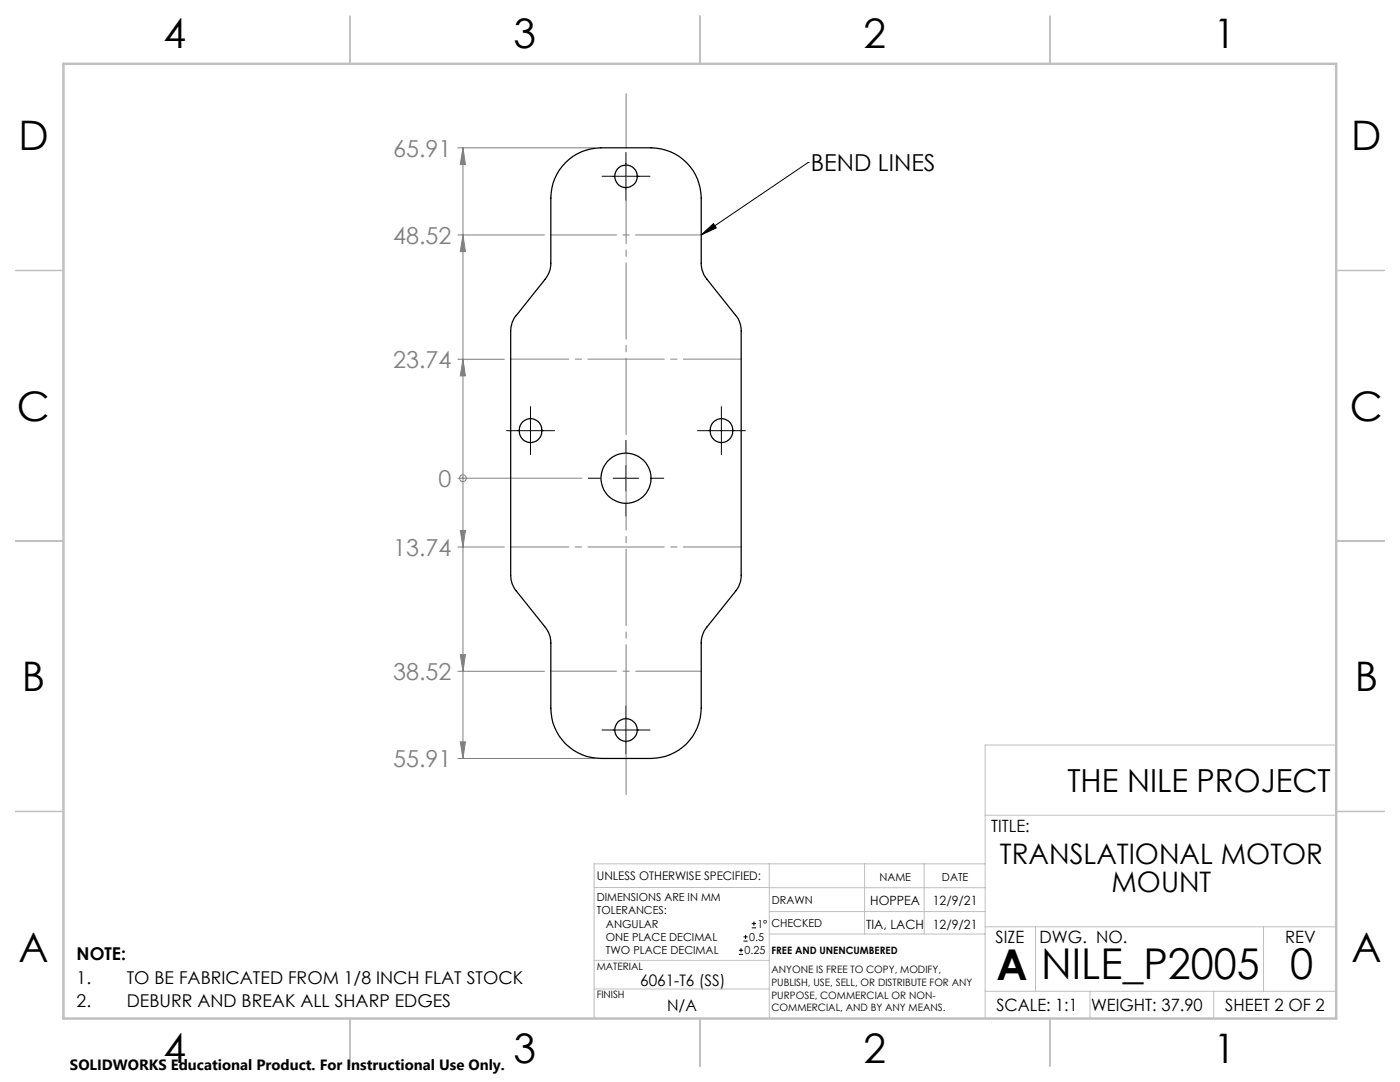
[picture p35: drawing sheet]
<svg xmlns="http://www.w3.org/2000/svg" width="279mm" height="216mm" viewBox="0 0 279 216" stroke-linecap="round" stroke-linejoin="round" font-family="sans-serif">
<defs><g id="words">
<g font-size="8.5">
<text x="198.9" y="195.5">A</text>
<text x="207.8" y="195.4">NILE_P2005</text>
<text x="257.4" y="195.4">0</text>
</g>
<g font-size="8.1">
<text x="32.7" y="9.7">4</text>
<text x="102.5" y="9.7">3</text>
<text x="172.4" y="9.7">2</text>
<text x="242.2" y="9.7">1</text>
<text x="3.7" y="30">D</text>
<text x="269.7" y="30">D</text>
<text x="3.4" y="83.9">C</text>
<text x="269.4" y="83.9">C</text>
<text x="4.4" y="137.9">B</text>
<text x="270.4" y="137.9">B</text>
<text x="3.7" y="191.9">A</text>
<text x="269.7" y="191.9">A</text>
<text x="32.7" y="212.2">4</text>
<text x="102.5" y="212.2">3</text>
<text x="172.4" y="212.2">2</text>
<text x="242.2" y="212.2">1</text>
</g>
<text font-size="6.3" x="213" y="158">THE NILE PROJECT</text>
<g font-size="5.6">
<text x="199.6" y="172.3">TRANSLATIONAL MOTOR</text>
<text x="221.8" y="178">MOUNT</text>
</g>
<g font-size="4.7" fill="#808080">
<text x="78.5" y="31.3">65.91</text>
<text x="78.5" y="48.6">48.52</text>
<text x="78.5" y="73.4">23.74</text>
<text x="87.5" y="97.2">0</text>
<text x="78.5" y="110.9">13.74</text>
<text x="78.5" y="135.7">38.52</text>
<text x="78.5" y="153.1">55.91</text>
</g>
<text font-size="4.7" x="161.8" y="34.2">BEND LINES</text>
<g font-size="3.5">
<text x="15.3" y="191.6">NOTE:</text>
<text x="15.3" y="196.4">1.</text>
<text x="25.3" y="196.4">TO BE FABRICATED FROM 1/8 INCH FLAT STOCK</text>
<text x="15.3" y="200.9">2.</text>
<text x="25.3" y="200.9">DEBURR AND BREAK ALL SHARP EDGES</text>
</g>
<g font-size="3.4">
<text x="197.8" y="166">TITLE:</text>
<text x="198.7" y="188.1">SIZE</text>
<text x="207.5" y="188.1">DWG. NO.</text>
<text x="256.5" y="188.2">REV</text>
<text x="198.8" y="201.7">SCALE: 1:1</text>
<text x="217.7" y="201.8">WEIGHT: 37.90</text>
<text x="244.5" y="201.7">SHEET 2 OF 2</text>
</g>
<g font-size="3.2">
<text x="127.8" y="196.7">6061-T6 (SS)</text>
<text x="133.1" y="201.8">N/A</text>
</g>
<text font-size="3" x="14" y="213.5">SOLIDWORKS Educational Product. For Instructional Use Only.</text>
<g font-size="2.5">
<text x="172.9" y="185.4">TIA, LACH</text>
<text x="173.7" y="180.6">HOPPEA</text>
<text x="186.2" y="180.6">12/9/21</text>
<text x="186.2" y="185.4">12/9/21</text>
</g>
<text font-size="2.4" x="119.1" y="175.6">UNLESS OTHERWISE SPECIFIED:</text>
<g font-size="2.2">
<text x="119.1" y="179.8">DIMENSIONS ARE IN MM</text>
<text x="175.5" y="175.9">NAME</text>
<text x="188" y="175.9">DATE</text>
<text x="119.1" y="182.5">TOLERANCES:</text>
<text x="120.9" y="185.1">ANGULAR</text>
<text x="151.2" y="185.1">1°</text>
<text x="154" y="185">CHECKED</text>
<text x="154" y="180.3">DRAWN</text>
<text x="120.9" y="187.8">ONE PLACE DECIMAL</text>
<text x="120.9" y="190.4">TWO PLACE DECIMAL</text>
<text x="148.6" y="190.4">0.25</text>
<text x="149.5" y="187.8">0.5</text>
</g>
<g font-size="2">
<text x="154" y="190.4">FREE AND UNENCUMBERED</text>
<text x="119.1" y="193.5">MATERIAL</text>
<text x="154" y="194.2">ANYONE IS FREE TO COPY, MODIFY,</text>
<text x="154" y="196.7">PUBLISH, USE, SELL, OR DISTRIBUTE FOR ANY</text>
<text x="119.1" y="199.2">FINISH</text>
<text x="154" y="199.2">PURPOSE, COMMERCIAL OR NON-</text>
<text x="154" y="201.8">COMMERCIAL, AND BY ANY MEANS.</text>
</g>
</g></defs>
<g fill="none" stroke="#000" stroke-width=".2">
<path d="M120.2 35.2h9.5M124.9 30.4v9.6M161.3 32.4l-21.4 14.5M161.3 32.4h.1M139.9 46.9l2.5-2.3 .5 .9zM101.1 85.9h9.6M105.9 81.1v9.6M117.4 95.4h2.4M122.4 95.4h5.1M124.9 87.9v2.4M124.9 92.9v5.1M130 95.4h2.5"/>
<path d="M139.2 85.9h9.6M144 81.1v9.6M124.9 100.5v2.5M120.2 145.7h9.5M124.9 140.9v9.6M147.5 190.4h.8M147.5 189.6h.8M147.9 189.2v.8M148.4 187.8h.8M148.4 186.9h.8M148.8 186.5v.9M150 185.1h.9"/>
<path d="M150 184.3h.9M150.5 183.9v.8"/>
</g>
<g fill="none" stroke="#808080" stroke-width=".2">
<path d="M91.4 29.5h27.3M92.4 29.5l.5 3.3h-1zM92.4 29.5v121.8M91.4 46.9h17.3M92.4 46.9l.5 3.3h-1zM91.4 71.7h9.2M92.4 71.7l.5 3.3h-1zM91.4 95.4h24.7M92.4 95.4h.1M91.4 109.1h9.2M91.9 105.9h1l-.5 3.2zM91.4 133.9h17.3"/>
<path d="M91.9 130.6h1l-.5 3.3zM91.4 151.3h27.3M91.9 148h1l-.5 3.3z"/>
<circle cx="92.4" cy="95.4" r=".68"/>
</g>
<g fill="none" stroke="#c0c0c0" stroke-width=".2">
<path d="M266.7 148.7h-70.1v54.5M118.6 177.1h34.9M153.5 172.4v30.8M153.5 177.1h43.1M172.5 172.4v14M184.4 172.4v14M196.6 172.4h-78v30.8M196.6 162.7h70.1M118.6 197.3h34.9M118.6 191.6h34.9M153.5 186.4h43.1M153.5 181.9h43.1"/>
<path d="M196.6 197.8h70.1M196.6 184.9h70.1M206.7 184.9v12.9M217.5 197.8v5.4M242.2 197.8v5.4M252.2 184.9v12.9"/>
</g>
<path d="M69.8 3.2v9.5M139.7 3.2v9.5M209.5 3.2v9.5M3.1 54h9.6M266.7 54h9.5M3.1 107.9h9.6M266.7 107.9h9.5M3.1 161.9h9.6M266.7 161.9h9.5M69.8 203.2v9.6M139.7 203.2v9.6M209.5 203.2v9.6" fill="none" stroke="#c0c0c0" stroke-width=".25"/>
<path d="M12.7 12.7h254v190.5h-254z" fill="none" stroke="#c0c0c0" stroke-width=".5"/>
<path d="M148 71.7h-46M102 109.1h46" fill="none" stroke="#808080" stroke-width=".2" stroke-dasharray="15.2 1.3 1.3 1.3" stroke-dashoffset="3.7"/>
<path d="M140 46.9h-30M110 133.9h30" fill="none" stroke="#808080" stroke-width=".2" stroke-dasharray="15.2 1.3 1.3 1.3" stroke-dashoffset="2.1"/>
<path d="M125 18.7v139.9" fill="none" stroke="#808080" stroke-width=".2" stroke-dasharray="15.2 1.3 1.3 1.3" stroke-dashoffset="4.4"/>
<path d="M91.9 105.9h1l-.5 3.2zM91.9 130.6h1l-.5 3.3zM91.9 148h1l-.5 3.3zM92.4 71.7l.5 3.3h-1zM92.4 46.9l.5 3.3h-1zM92.4 29.5l.5 3.3h-1z" fill="#808080"/>
<path d="M139.9 46.9l2.5-2.3 .5 .9z" fill="#000"/>
<g fill="none" stroke="#000" stroke-width=".25">
<path d="M112.9 32.5a10 10 0 0 1 7-3h10a10.1 10.1 0 0 1 10 10v13a5.1 5.1 0 0 0 1.1 3.2l5.8 7.2a4.9 4.9 0 0 1 1.1 3.1v48.8a5.1 5.1 0 0 1-1.1 3.1l-5.8 7.3a5.1 5.1 0 0 0-1.1 3.1v13a10 10 0 0 1-10 10h-10a10 10 0 0 1-10-10v-13a5.1 5.1 0 0 0-1.1-3.1l-5.8-7.3a4.9 4.9 0 0 1-1.1-3.1v-48.8a4.7 4.7 0 0 1 1.1-3.1l5.8-7.2a5.1 5.1 0 0 0 1.1-3.2v-13a10 10 0 0 1 3-7zM104.4 84.1a2.31 2.31 0 0 1 3.1 .2 2.31 2.31 0 0 1 0 3.2 2.31 2.31 0 0 1-3.1 .2 2.59 2.59 0 0 1 0-3.6zM142.5 84.1a2.31 2.31 0 0 1 3.1 .2 2.31 2.31 0 0 1 0 3.2 2.31 2.31 0 0 1-3.1 .2 2.59 2.59 0 0 1 0-3.6z"/>
<circle cx="124.9" cy="35.2" r="2.25"/>
<circle cx="124.9" cy="95.4" r="5"/>
<circle cx="124.9" cy="145.7" r="2.25"/>
</g>
<use href="#words"/>
</svg>
